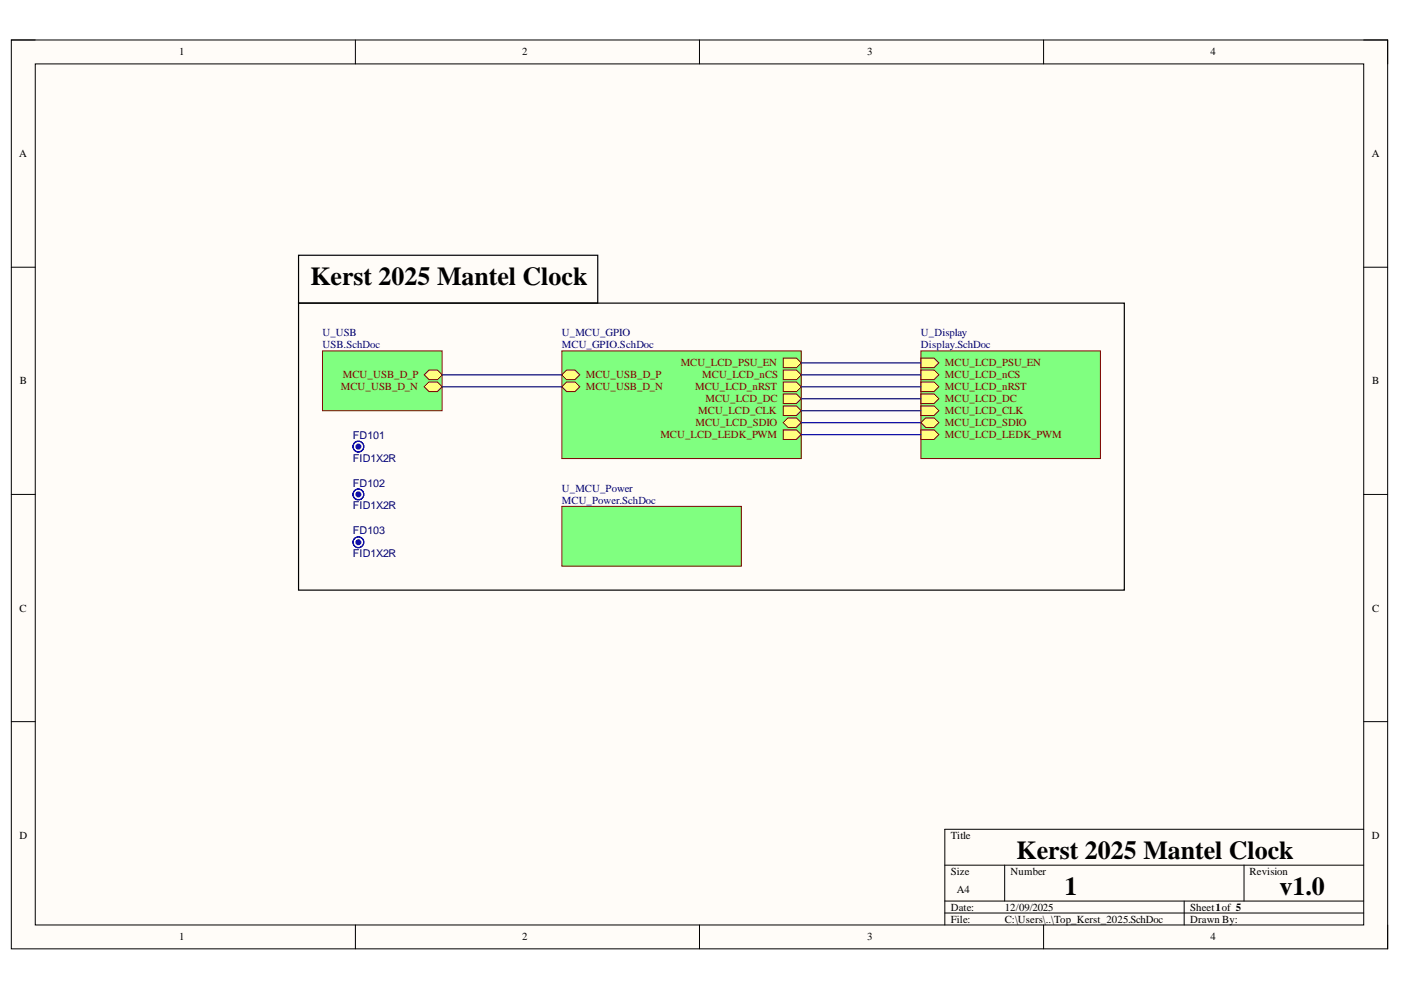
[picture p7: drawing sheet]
<svg xmlns="http://www.w3.org/2000/svg" width="297mm" height="210mm" viewBox="0 0 297 210" stroke-linecap="round" stroke-linejoin="round" font-family="sans-serif">
<defs><g id="words">
<g font-size="5.5">
<text x="65.8" y="60.5">Kerst 2025 Mantel Clock</text>
<text x="215.5" y="182.2">Kerst 2025 Mantel Clock</text>
<text x="225.7" y="189.8">1</text>
<text x="271.3" y="189.8">v1.0</text>
</g>
<g font-size="2.3">
<text x="38" y="11.7">1</text>
<text x="110.7" y="11.7">2</text>
<text x="183.8" y="11.7">3</text>
<text x="256.7" y="11.7">4</text>
<text x="4.1" y="33.3">A</text>
<text x="290.8" y="33.3">A</text>
<text x="4.2" y="81.5">B</text>
<text x="290.9" y="81.5">B</text>
<text x="4.1" y="129.7">C</text>
<text x="290.9" y="129.7">C</text>
<text x="4.1" y="177.8">D</text>
<text x="201.6" y="177.8">Title</text>
<text x="290.8" y="177.8">D</text>
<text x="201.6" y="185.5">Size</text>
<text x="214.3" y="185.5">Number</text>
<text x="265" y="185.5">Revision</text>
<text x="202.9" y="189.3">A4</text>
<text x="201.6" y="193.1">Date:</text>
<text x="201.6" y="195.6">File:</text>
<text x="213" y="193.1">12/09/2025</text>
<text x="213" y="195.6">C:\Users\..\Top_Kerst_2025.SchDoc</text>
<text x="252.3" y="193.1">Sheet1of 5</text>
<text x="252.3" y="195.6">Drawn By:</text>
<text x="38" y="199.4">1</text>
<text x="110.7" y="199.4">2</text>
<text x="183.8" y="199.4">3</text>
<text x="256.7" y="199.4">4</text>
</g>
<g font-size="2.3" fill="#000080">
<text x="68.4" y="71.3">U_USB</text>
<text x="119.1" y="71.3">U_MCU_GPIO</text>
<text x="195.2" y="71.3">U_Display</text>
<text x="68.4" y="73.9">USB.SchDoc</text>
<text x="119.1" y="73.9">MCU_GPIO.SchDoc</text>
<text x="195.2" y="73.9">Display.SchDoc</text>
<text x="74.8" y="93.1">FD101</text>
<text x="74.8" y="97.9">FID1X2R</text>
<text x="74.8" y="103.2">FD102</text>
<text x="119.1" y="104.3">U_MCU_Power</text>
<text x="119.1" y="106.8">MCU_Power.SchDoc</text>
<text x="74.8" y="108">FID1X2R</text>
<text x="74.8" y="113.3">FD103</text>
<text x="74.8" y="118.1">FID1X2R</text>
</g>
<g font-size="2.3" fill="#800000">
<text x="144.3" y="77.7">MCU_LCD_PSU_EN</text>
<text x="200.3" y="77.7">MCU_LCD_PSU_EN</text>
<text x="72.2" y="82.7">MCU_USB_D_N</text>
<text x="72.7" y="80.2">MCU_USB_D_P</text>
<text x="124.2" y="82.7">MCU_USB_D_N</text>
<text x="124.2" y="80.2">MCU_USB_D_P</text>
<text x="147.4" y="82.7">MCU_LCD_nRST</text>
<text x="148.9" y="80.2">MCU_LCD_nCS</text>
<text x="200.3" y="80.2">MCU_LCD_nCS</text>
<text x="200.3" y="82.7">MCU_LCD_nRST</text>
<text x="148" y="87.8">MCU_LCD_CLK</text>
<text x="149.6" y="85.3">MCU_LCD_DC</text>
<text x="200.3" y="85.3">MCU_LCD_DC</text>
<text x="200.3" y="87.8">MCU_LCD_CLK</text>
<text x="140" y="92.9">MCU_LCD_LEDK_PWM</text>
<text x="147.4" y="90.4">MCU_LCD_SDIO</text>
<text x="200.3" y="90.4">MCU_LCD_SDIO</text>
<text x="200.3" y="92.9">MCU_LCD_LEDK_PWM</text>
</g>
</g></defs>
<path d="M2.4 8.5h291.8v192.7h-291.8z" fill-rule="evenodd" fill="#fffcf8"/>
<path d="M2.4 8.5h291.8v192.7h-291.8z" fill="none" stroke="#000" stroke-width=".21"/>
<path d="M7.5 13.6h281.6v182.5h-281.6z" fill-rule="evenodd" fill="#fffcf8"/>
<g fill="none" stroke="#000" stroke-width=".21">
<path d="M2.4 8.5h5.1M7.5 13.6h281.6v182.5h-281.6zM75.3 8.5v5.1M148.3 8.5v5.1M221.3 8.5v5.1M289.1 8.5h5.1v5.1M2.4 56.7h5.1M289.1 56.7h5.1M2.4 104.8h5.1M289.1 104.8h5.1M2.4 153h5.1M289.1 153h5.1"/>
<path d="M289.1 175.8h-88.8v20.3M75.4 196.1v5.1M148.3 196.1v5.1M200.3 183.4h88.8M200.3 191h88.8M200.3 193.6h88.8M213 183.4v7.6M221.3 196.1v5.1M251.1 191v5.1M263.8 183.4v7.6M294.2 196.1v5.1"/>
</g>
<path d="M119.1 107.4h38.1v12.6h-38.1z" fill-rule="evenodd" fill="#80ff80"/>
<path d="M119.1 107.4h38.1v12.6h-38.1z" fill="none" stroke="#800000" stroke-width=".21"/>
<path d="M68.4 74.4h25.3v12.7h-25.3z" fill-rule="evenodd" fill="#80ff80"/>
<path d="M68.4 74.4h25.3v12.7h-25.3z" fill="none" stroke="#800000" stroke-width=".21"/>
<path d="M89.9 79.5l1.1-1h1.7l1 1-1 1h-1.7z" fill-rule="evenodd" fill="#ffff80"/>
<path d="M89.9 79.5l1.1-1h1.7l1 1-1 1h-1.7z" fill="none" stroke="#800000" stroke-width=".21"/>
<path d="M89.9 82l1.1-1h1.7l1 1-1 1h-1.7z" fill-rule="evenodd" fill="#ffff80"/>
<path d="M89.9 82l1.1-1h1.7l1 1-1 1h-1.7z" fill="none" stroke="#800000" stroke-width=".21"/>
<path d="M119.1 74.4h50.8v22.8h-50.8z" fill-rule="evenodd" fill="#80ff80"/>
<path d="M119.1 74.4h50.8v22.8h-50.8z" fill="none" stroke="#800000" stroke-width=".21"/>
<path d="M119.1 82l1-1h1.8l1 1-1 1h-1.8z" fill-rule="evenodd" fill="#ffff80"/>
<path d="M119.1 82l1-1h1.8l1 1-1 1h-1.8z" fill="none" stroke="#800000" stroke-width=".21"/>
<path d="M119.1 79.5l1-1h1.8l1 1-1 1h-1.8z" fill-rule="evenodd" fill="#ffff80"/>
<path d="M119.1 79.5l1-1h1.8l1 1-1 1h-1.8z" fill="none" stroke="#800000" stroke-width=".21"/>
<path d="M166.1 78.5h2.8l1 1-1 1h-2.8z" fill-rule="evenodd" fill="#ffff80"/>
<path d="M166.1 78.5h2.8l1 1-1 1h-2.8z" fill="none" stroke="#800000" stroke-width=".21"/>
<path d="M166.1 81h2.8l1 1-1 1h-2.8z" fill-rule="evenodd" fill="#ffff80"/>
<path d="M166.1 81h2.8l1 1-1 1h-2.8z" fill="none" stroke="#800000" stroke-width=".21"/>
<path d="M166.1 83.5h2.8l1 1-1 1.1h-2.8z" fill-rule="evenodd" fill="#ffff80"/>
<path d="M166.1 83.5h2.8l1 1-1 1.1h-2.8z" fill="none" stroke="#800000" stroke-width=".21"/>
<path d="M166.1 86.1h2.8l1 1-1 1h-2.8z" fill-rule="evenodd" fill="#ffff80"/>
<path d="M166.1 86.1h2.8l1 1-1 1h-2.8z" fill="none" stroke="#800000" stroke-width=".21"/>
<path d="M166.1 89.6l1-1h1.8l1 1-1 1h-1.8z" fill-rule="evenodd" fill="#ffff80"/>
<path d="M166.1 89.6l1-1h1.8l1 1-1 1h-1.8z" fill="none" stroke="#800000" stroke-width=".21"/>
<path d="M166.1 75.9h2.8l1 1-1 1.1h-2.8z" fill-rule="evenodd" fill="#ffff80"/>
<path d="M166.1 75.9h2.8l1 1-1 1.1h-2.8z" fill="none" stroke="#800000" stroke-width=".21"/>
<path d="M166.1 91.1h2.8l1 1.1-1 1h-2.8z" fill-rule="evenodd" fill="#ffff80"/>
<path d="M166.1 91.1h2.8l1 1.1-1 1h-2.8z" fill="none" stroke="#800000" stroke-width=".21"/>
<path d="M195.2 74.4h38.1v22.8h-38.1z" fill-rule="evenodd" fill="#80ff80"/>
<path d="M195.2 74.4h38.1v22.8h-38.1z" fill="none" stroke="#800000" stroke-width=".21"/>
<path d="M195.2 75.9h2.8l1.1 1-1.1 1.1h-2.8z" fill-rule="evenodd" fill="#ffff80"/>
<path d="M195.2 75.9h2.8l1.1 1-1.1 1.1h-2.8z" fill="none" stroke="#800000" stroke-width=".21"/>
<path d="M195.2 78.5h2.8l1.1 1-1.1 1h-2.8z" fill-rule="evenodd" fill="#ffff80"/>
<path d="M195.2 78.5h2.8l1.1 1-1.1 1h-2.8z" fill="none" stroke="#800000" stroke-width=".21"/>
<path d="M195.2 81h2.8l1.1 1-1.1 1h-2.8z" fill-rule="evenodd" fill="#ffff80"/>
<path d="M195.2 81h2.8l1.1 1-1.1 1h-2.8z" fill="none" stroke="#800000" stroke-width=".21"/>
<path d="M195.2 83.5h2.8l1.1 1-1.1 1.1h-2.8z" fill-rule="evenodd" fill="#ffff80"/>
<path d="M195.2 83.5h2.8l1.1 1-1.1 1.1h-2.8z" fill="none" stroke="#800000" stroke-width=".21"/>
<path d="M195.2 86.1h2.8l1.1 1-1.1 1h-2.8z" fill-rule="evenodd" fill="#ffff80"/>
<path d="M195.2 86.1h2.8l1.1 1-1.1 1h-2.8z" fill="none" stroke="#800000" stroke-width=".21"/>
<path d="M195.2 89.6l1.1-1h1.7l1.1 1-1.1 1h-1.7z" fill-rule="evenodd" fill="#ffff80"/>
<path d="M195.2 89.6l1.1-1h1.7l1.1 1-1.1 1h-1.7z" fill="none" stroke="#800000" stroke-width=".21"/>
<path d="M195.2 91.1h2.8l1.1 1.1-1.1 1h-2.8z" fill-rule="evenodd" fill="#ffff80"/>
<path d="M195.2 91.1h2.8l1.1 1.1-1.1 1h-2.8z" fill="none" stroke="#800000" stroke-width=".21"/>
<circle cx="76" cy="94.7" r="1.14" fill="none" stroke="#00f" stroke-width=".25"/>
<circle cx="76" cy="94.7" r=".51" fill="#00f"/>
<g fill="none" stroke="#00f" stroke-width=".25">
<circle cx="76" cy="94.7" r=".51"/>
<circle cx="76" cy="104.8" r="1.14"/>
</g>
<circle cx="76" cy="104.8" r=".51" fill="#00f"/>
<g fill="none" stroke="#00f" stroke-width=".25">
<circle cx="76" cy="104.8" r=".51"/>
<circle cx="76" cy="115" r="1.14"/>
</g>
<circle cx="76" cy="115" r=".51" fill="#00f"/>
<circle cx="76" cy="115" r=".51" fill="none" stroke="#00f" stroke-width=".25"/>
<path d="M63.3 54.1h63.4v10.2h-63.4zM63.3 64.3h175.1v60.8h-175.1z" fill="none" stroke="#000" stroke-width=".25"/>
<path d="M93.7 79.5h25.4M169.9 76.9h25.3M169.9 79.5h25.3M93.7 82h25.4M169.9 82h25.3M169.9 84.5h25.3M169.9 87.1h25.3M169.9 89.6h25.3M169.9 92.2h25.3" fill="none" stroke="#000080" stroke-width=".25"/>
<use href="#words"/>
</svg>
